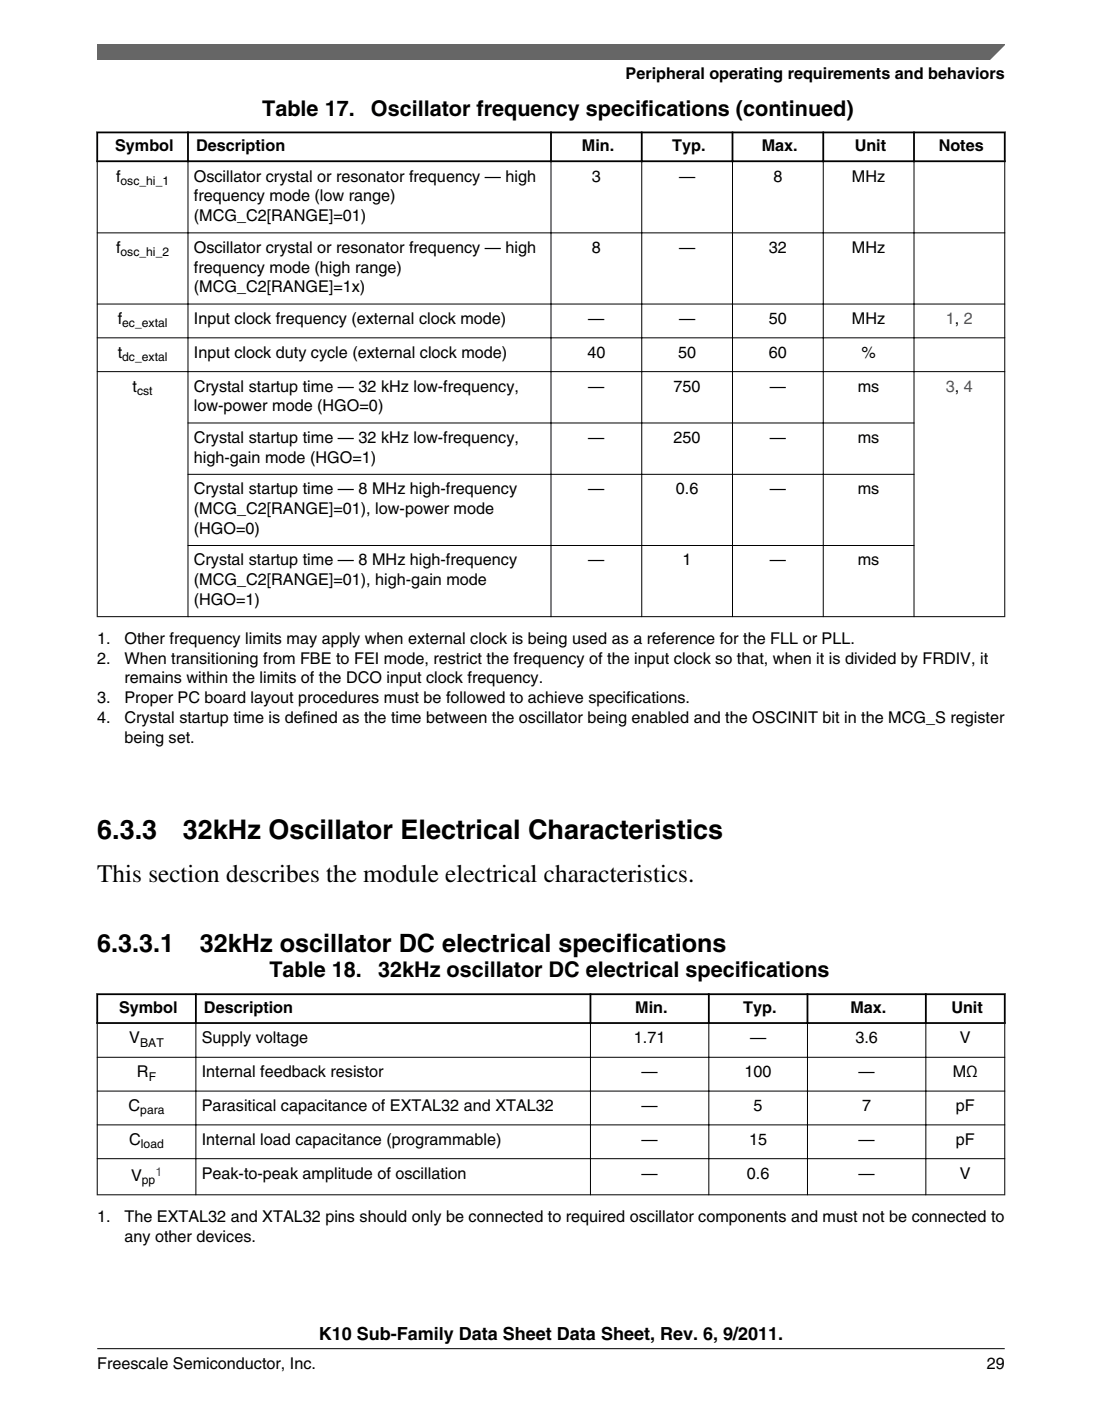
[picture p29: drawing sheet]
<svg xmlns="http://www.w3.org/2000/svg" width="216mm" height="274mm" viewBox="0 0 216 274" stroke-linecap="round" stroke-linejoin="round" font-family="sans-serif">
<defs><g id="words">
<g font-size="5.3">
<text x="19" y="164.2">6.3.3</text>
<text x="35.8" y="164.2">32kHz Oscillator Electrical Characteristics</text>
</g>
<g font-size="4.9">
<text x="19" y="172.8">This section describes the module electrical characteristics.</text>
<text x="19" y="186.4">6.3.3.1</text>
<text x="39.2" y="186.4">32kHz oscillator DC electrical specifications</text>
</g>
<g font-size="4.2">
<text x="51.4" y="22.6">Table 17.</text>
<text x="72.7" y="22.6">Oscillator frequency specifications (continued)</text>
<text x="52.8" y="191.4">Table 18.</text>
<text x="74.1" y="191.4">32kHz oscillator DC electrical specifications</text>
</g>
<text font-size="3.5" x="62.5" y="262.3">K10 Sub-Family Data Sheet Data Sheet, Rev. 6, 9/2011.</text>
<g font-size="3.2">
<text x="122.6" y="15.5">Peripheral operating requirements and behaviors</text>
<text x="22.6" y="29.6">Symbol</text>
<text x="38.4" y="29.6">Description</text>
<text x="114" y="29.6">Min.</text>
<text x="131.7" y="29.6">Typ.</text>
<text x="149.2" y="29.6">Max.</text>
<text x="167.4" y="29.6">Unit</text>
<text x="183.9" y="29.6">Notes</text>
<text x="22.7" y="35.6">f</text>
<text x="38" y="35.6">Oscillator crystal or resonator frequency — high</text>
<text x="116" y="35.6">3</text>
<text x="133" y="35.6">—</text>
<text x="151.5" y="35.6">8</text>
<text x="166.9" y="35.6">MHz</text>
<text x="38" y="39.5">frequency mode (low range)</text>
<text x="38" y="43.3">(MCG_C2[RANGE]=01)</text>
<text x="22.7" y="49.5">f</text>
<text x="38" y="49.5">Oscillator crystal or resonator frequency — high</text>
<text x="38" y="53.4">frequency mode (high range)</text>
<text x="116" y="49.5">8</text>
<text x="133" y="49.5">—</text>
<text x="150.6" y="49.5">32</text>
<text x="166.9" y="49.5">MHz</text>
<text x="38" y="57.3">(MCG_C2[RANGE]=1x)</text>
<text x="23.1" y="63.4">f</text>
<text x="38" y="63.4">Input clock frequency (external clock mode)</text>
<text x="115.3" y="63.4">—</text>
<text x="133" y="63.4">—</text>
<text x="150.6" y="63.4">50</text>
<text x="166.9" y="63.4">MHz</text>
<text x="23.1" y="70.1">t</text>
<text x="38" y="70.1">Input clock duty cycle (external clock mode)</text>
<text x="115.1" y="70.1">40</text>
<text x="132.9" y="70.1">50</text>
<text x="150.6" y="70.1">60</text>
<text x="168.8" y="70.1">%</text>
<text x="26" y="76.7">t</text>
<text x="38" y="76.7">Crystal startup time — 32 kHz low-frequency,</text>
<text x="115.3" y="76.7">—</text>
<text x="132" y="76.7">750</text>
<text x="150.8" y="76.7">—</text>
<text x="168.1" y="76.7">ms</text>
<text x="38" y="80.6">low-power mode (HGO=0)</text>
<text x="38" y="86.7">Crystal startup time — 32 kHz low-frequency,</text>
<text x="115.3" y="86.7">—</text>
<text x="132" y="86.7">250</text>
<text x="150.8" y="86.7">—</text>
<text x="168.1" y="86.7">ms</text>
<text x="38" y="90.6">high-gain mode (HGO=1)</text>
<text x="38" y="96.8">Crystal startup time — 8 MHz high-frequency</text>
<text x="38" y="100.7">(MCG_C2[RANGE]=01), low-power mode</text>
<text x="115.3" y="96.8">—</text>
<text x="132.4" y="96.8">0.6</text>
<text x="150.8" y="96.8">—</text>
<text x="168.1" y="96.8">ms</text>
<text x="38" y="104.5">(HGO=0)</text>
<text x="38" y="110.7">Crystal startup time — 8 MHz high-frequency</text>
<text x="115.3" y="110.7">—</text>
<text x="133.7" y="110.7">1</text>
<text x="150.8" y="110.7">—</text>
<text x="168.1" y="110.7">ms</text>
<text x="38" y="114.6">(MCG_C2[RANGE]=01), high-gain mode</text>
<text x="38" y="118.5">(HGO=1)</text>
<text x="19" y="126.1">1.</text>
<text x="19.1" y="129.9">2.</text>
<text x="24.4" y="126.1">Other frequency limits may apply when external clock is being used as a reference for the FLL or PLL.</text>
<text x="24.4" y="129.9">When transitioning from FBE to FEI mode, restrict the frequency of the input clock so that, when it is divided by FRDIV, it</text>
<text x="19.1" y="137.7">3.</text>
<text x="24.4" y="133.8">remains within the limits of the DCO input clock frequency.</text>
<text x="24.4" y="137.7">Proper PC board layout procedures must be followed to achieve specifications.</text>
<text x="19.1" y="141.6">4.</text>
<text x="24.4" y="141.6">Crystal startup time is defined as the time between the oscillator being enabled and the OSCINIT bit in the MCG_S register</text>
<text x="24.4" y="145.5">being set.</text>
<text x="23.3" y="198.3">Symbol</text>
<text x="40" y="198.3">Description</text>
<text x="124.5" y="198.3">Min.</text>
<text x="145.6" y="198.3">Typ.</text>
<text x="166.6" y="198.3">Max.</text>
<text x="186.4" y="198.3">Unit</text>
<text x="25.3" y="204.3">V</text>
<text x="39.5" y="204.3">Supply voltage</text>
<text x="124.2" y="204.3">1.71</text>
<text x="146.9" y="204.3">—</text>
<text x="167.6" y="204.3">3.6</text>
<text x="188.1" y="204.3">V</text>
<text x="26.8" y="210.9">R</text>
<text x="39.5" y="210.9">Internal feedback resistor</text>
<text x="125.7" y="210.9">—</text>
<text x="145.9" y="210.9">100</text>
<text x="168.2" y="210.9">—</text>
<text x="186.7" y="210.9">MΩ</text>
<text x="25.2" y="217.5">C</text>
<text x="39.5" y="217.5">Parasitical capacitance of EXTAL32 and XTAL32</text>
<text x="125.7" y="217.5">—</text>
<text x="147.7" y="217.5">5</text>
<text x="168.9" y="217.5">7</text>
<text x="187.3" y="217.5">pF</text>
<text x="25.3" y="224.2">C</text>
<text x="39.5" y="224.2">Internal load capacitance (programmable)</text>
<text x="125.7" y="224.2">—</text>
<text x="146.8" y="224.2">15</text>
<text x="168.2" y="224.2">—</text>
<text x="187.3" y="224.2">pF</text>
<text x="25.7" y="231.2">V</text>
<text x="39.5" y="230.8">Peak-to-peak amplitude of oscillation</text>
<text x="125.7" y="230.8">—</text>
<text x="146.3" y="230.8">0.6</text>
<text x="168.2" y="230.8">—</text>
<text x="188.1" y="230.8">V</text>
<text x="19" y="239.3">1.</text>
<text x="24.4" y="239.3">The EXTAL32 and XTAL32 pins should only be connected to required oscillator components and must not be connected to</text>
<text x="24.4" y="243.2">any other devices.</text>
<text x="19" y="268">Freescale Semiconductor, Inc.</text>
<text x="193.3" y="268">29</text>
</g>
<g font-size="3.2" fill="#00f">
<text x="185.3" y="63.4">1, 2</text>
<text x="185.3" y="76.7">3, 4</text>
</g>
<g font-size="2.4">
<text x="23.6" y="36.2">osc_hi_1</text>
<text x="23.6" y="50.1">osc_hi_2</text>
<text x="23.9" y="64.1">ec_extal</text>
<text x="23.9" y="70.7">dc_extal</text>
<text x="26.9" y="77.3">cst</text>
<text x="27.5" y="204.9">BAT</text>
<text x="29.1" y="211.6">F</text>
<text x="27.5" y="218.2">para</text>
<text x="27.6" y="224.8">load</text>
<text x="27.8" y="231.9">pp</text>
</g>
<text font-size="2.4" fill="#00f" x="30.4" y="230.2">1</text>
</g></defs>
<path d="M18.9 25.9h178.1M18.9 31.6h178.1M19 25.8v6M36.8 25.8v6M107.9 25.8v6M125.7 25.8v6M143.5 25.8v6M161.3 25.8v6M179.1 25.8v6M196.8 25.8v6" fill="none" stroke="#000" stroke-width=".35"/>
<g fill="none" stroke="#000" stroke-width=".2">
<path d="M19 31.7v89.1M36.8 31.4v89.4M107.9 31.4v89.4M125.7 31.4v89.4M143.5 31.4v89.4M161.3 31.4v89.4M179.1 31.4v89.4M196.8 31.7v89.1M19 45.6h177.9M19 59.5h177.9M19 66.1h177.9M19 72.8h177.9"/>
<path d="M36.7 82.8h142.5M36.7 92.9h142.5M36.7 106.8h142.5M19 120.7h177.9"/>
</g>
<g fill="#fff">
<path d="M19 187.8h177.8v48h-177.8z" fill-rule="evenodd"/>
<path d="M19.2 194.8h19v5.3h-19z" fill-rule="evenodd"/>
<path d="M38.6 194.8h76.9v5.3h-76.9z" fill-rule="evenodd"/>
<path d="M115.9 194.8h22.8v5.3h-22.8z" fill-rule="evenodd"/>
<path d="M139 194.8h19v5.3h-19z" fill-rule="evenodd"/>
<path d="M158.4 194.8h22.8v5.3h-22.8z" fill-rule="evenodd"/>
<path d="M181.6 194.8h15.1v5.3h-15.1z" fill-rule="evenodd"/>
<path d="M19.1 200.5h19.2v6.4h-19.2z" fill-rule="evenodd"/>
<path d="M38.5 200.5h77.1v6.4h-77.1z" fill-rule="evenodd"/>
<path d="M115.8 200.5h23v6.4h-23z" fill-rule="evenodd"/>
<path d="M139 200.5h19.1v6.4h-19.1z" fill-rule="evenodd"/>
<path d="M158.3 200.5h23v6.4h-23z" fill-rule="evenodd"/>
<path d="M181.5 200.5h15.3v6.4h-15.3z" fill-rule="evenodd"/>
<path d="M19.1 207.1h19.2v6.4h-19.2z" fill-rule="evenodd"/>
<path d="M38.5 207.1h77.1v6.4h-77.1z" fill-rule="evenodd"/>
<path d="M115.8 207.1h23v6.4h-23z" fill-rule="evenodd"/>
<path d="M139 207.1h19.1v6.4h-19.1z" fill-rule="evenodd"/>
<path d="M158.3 207.1h23v6.4h-23z" fill-rule="evenodd"/>
<path d="M181.5 207.1h15.3v6.4h-15.3z" fill-rule="evenodd"/>
<path d="M19.1 213.7h19.2v6.5h-19.2z" fill-rule="evenodd"/>
<path d="M38.5 213.7h77.1v6.5h-77.1z" fill-rule="evenodd"/>
<path d="M115.8 213.7h23v6.5h-23z" fill-rule="evenodd"/>
<path d="M139 213.7h19.1v6.5h-19.1z" fill-rule="evenodd"/>
<path d="M158.3 213.7h23v6.5h-23z" fill-rule="evenodd"/>
<path d="M181.5 213.7h15.3v6.5h-15.3z" fill-rule="evenodd"/>
<path d="M19.1 220.3h19.2v6.5h-19.2z" fill-rule="evenodd"/>
<path d="M38.5 220.3h77.1v6.5h-77.1z" fill-rule="evenodd"/>
<path d="M115.8 220.3h23v6.5h-23z" fill-rule="evenodd"/>
<path d="M139 220.3h19.1v6.5h-19.1z" fill-rule="evenodd"/>
<path d="M158.3 220.3h23v6.5h-23z" fill-rule="evenodd"/>
<path d="M181.5 220.3h15.3v6.5h-15.3z" fill-rule="evenodd"/>
<path d="M19.1 227h19.2v6.9h-19.2z" fill-rule="evenodd"/>
<path d="M38.5 227h77.1v6.9h-77.1z" fill-rule="evenodd"/>
<path d="M115.8 227h23v6.9h-23z" fill-rule="evenodd"/>
<path d="M139 227h19.1v6.9h-19.1z" fill-rule="evenodd"/>
<path d="M158.3 227h23v6.9h-23z" fill-rule="evenodd"/>
<path d="M181.5 227h15.3v6.9h-15.3z" fill-rule="evenodd"/>
</g>
<path d="M18.9 194.7h178.1M19 194.5v6M38.4 194.5v6M115.7 194.5v6M138.9 194.5v6M158.2 194.5v6M181.4 194.5v6M196.8 194.5v6M18.9 200.3h178.1" fill="none" stroke="#000" stroke-width=".35"/>
<path d="M19 207h177.9M19 213.6h177.9M19 200.5v33.5M38.4 200.1v33.9M115.7 200.1v33.9M138.9 200.1v33.9M158.2 200.1v33.9M181.4 200.1v33.9M196.8 200.5v33.5M19 220.3h177.9M19 226.9h177.9M19 233.9h177.9" fill="none" stroke="#000" stroke-width=".2"/>
<path d="M19.1 8.7h177.8l-5.7 3h-172.1z" fill="#666"/>
<path d="M19.1 11.7v-3h177.8l-3.1 3" fill="none" stroke="#666" stroke-width=".28"/>
<path d="M19 264.1h177.8" fill="none" stroke="#000" stroke-width=".2"/>
<use href="#words"/>
</svg>
